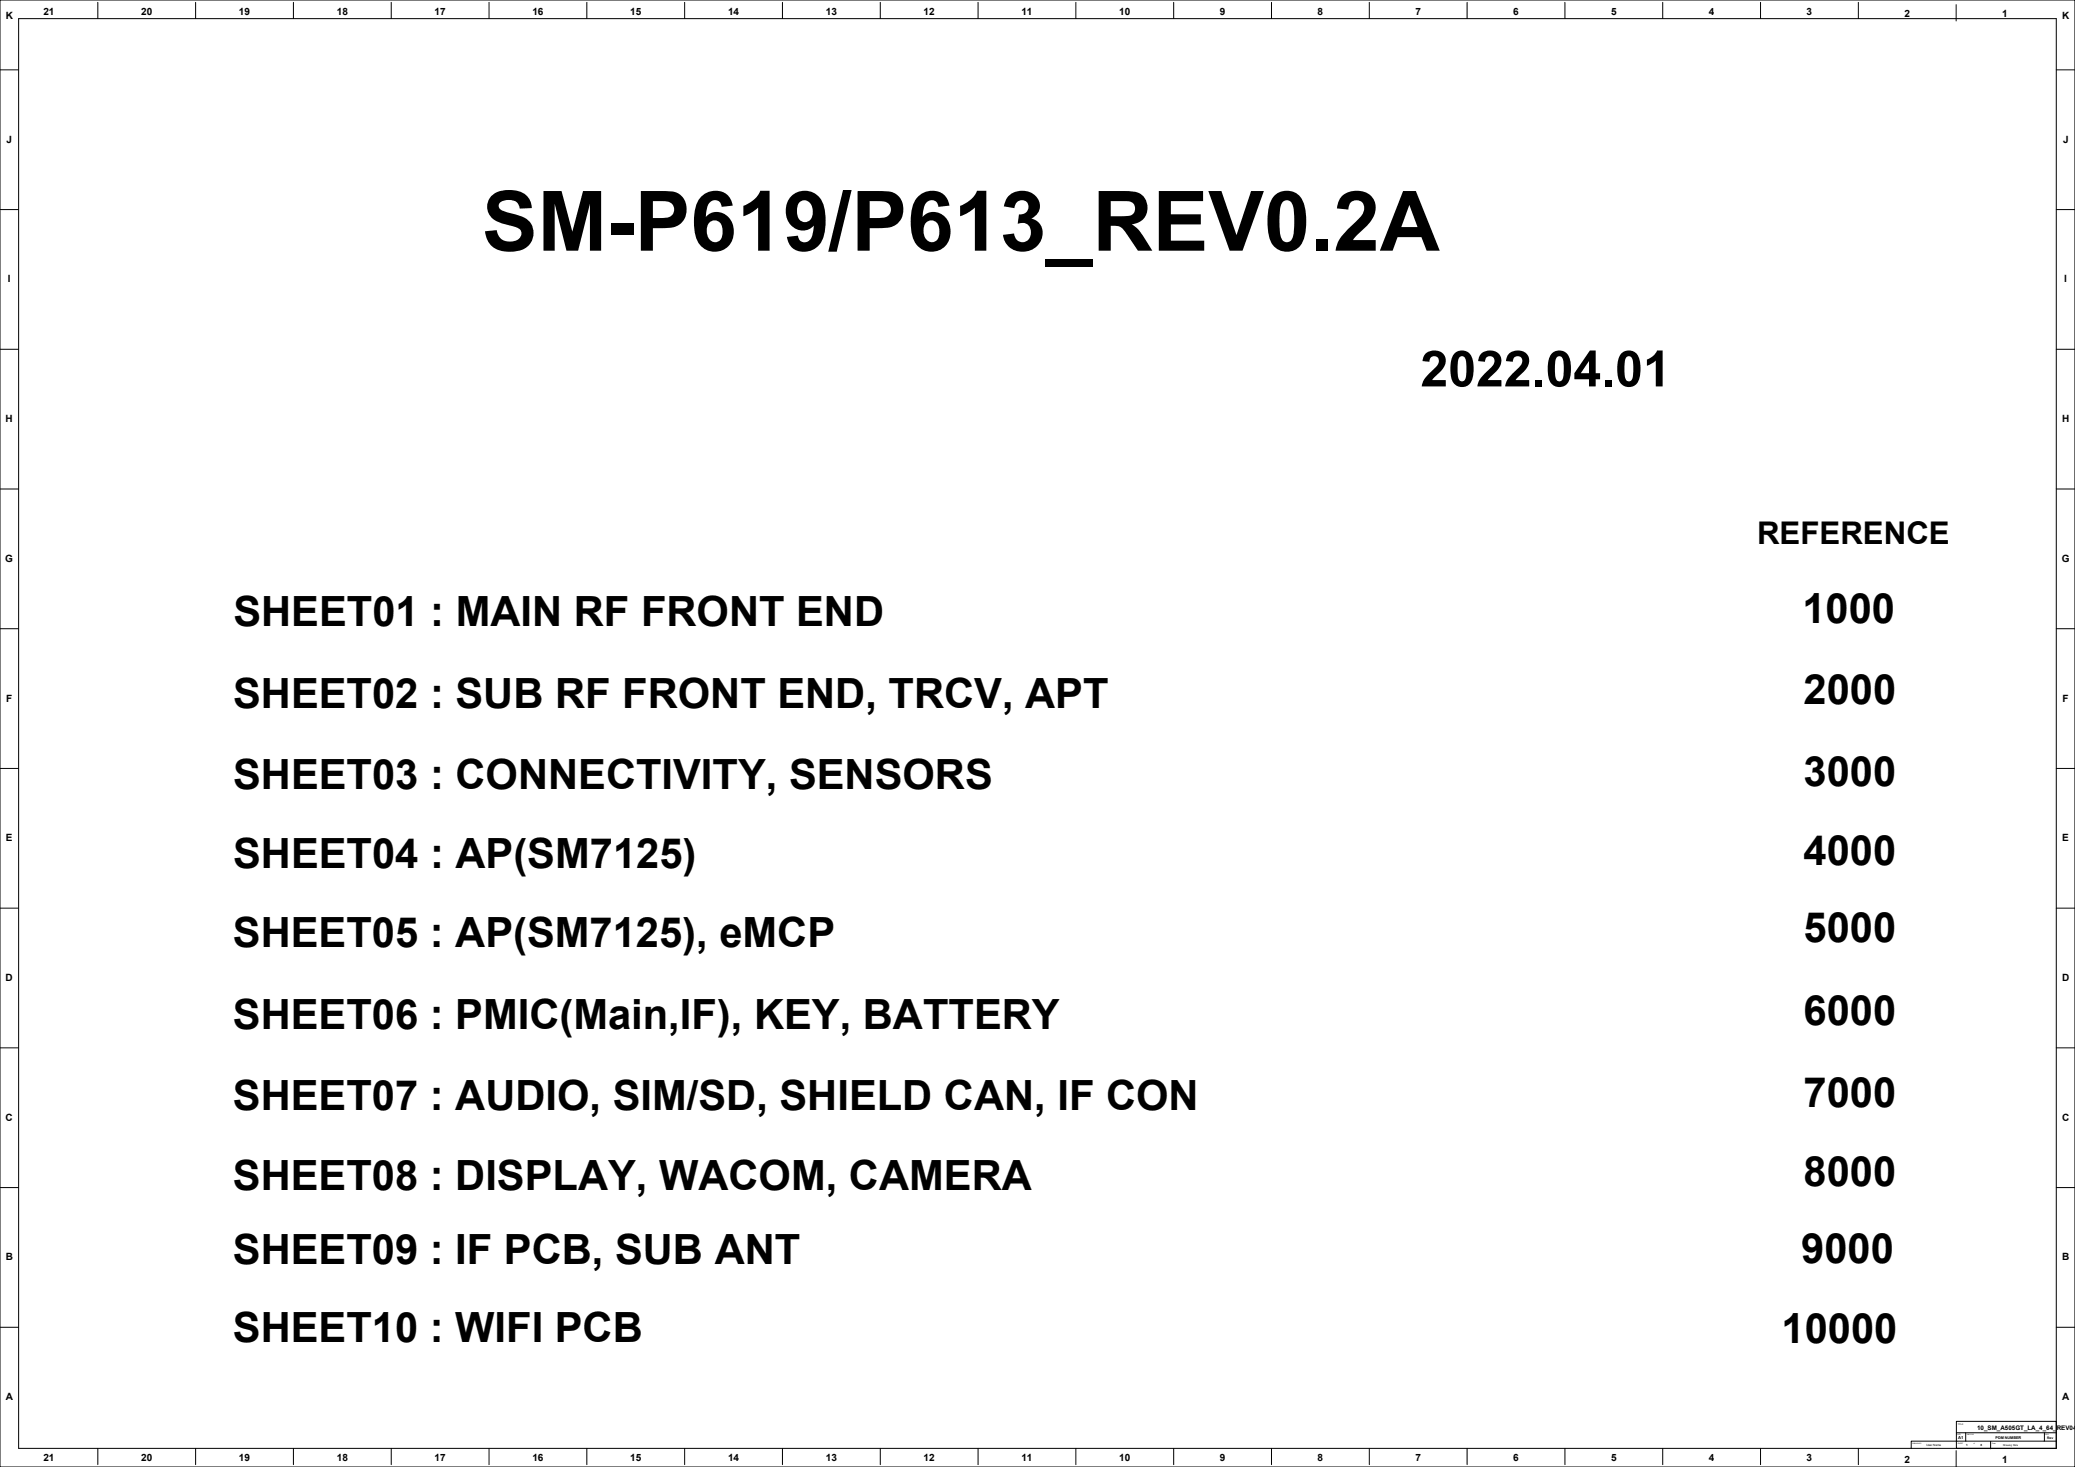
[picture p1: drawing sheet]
<svg xmlns="http://www.w3.org/2000/svg" width="2263mm" height="1600mm" viewBox="0 0 2263 1600" stroke-linecap="round" stroke-linejoin="round" font-family="sans-serif">
<defs><g id="words">
<text font-size="90.9" x="526" y="273">SM-P619/P613_REV0.2A</text>
<text font-size="54.5" x="1549" y="421">2022.04.01</text>
<g font-size="45.5">
<text x="254" y="683">SHEET01 : MAIN RF FRONT END</text>
<text x="1966" y="679">1000</text>
<text x="1967" y="768">2000</text>
<text x="254" y="772">SHEET02 : SUB RF FRONT END, TRCV, APT</text>
<text x="1967" y="857">3000</text>
<text x="254" y="861">SHEET03 : CONNECTIVITY, SENSORS</text>
<text x="254" y="947">SHEET04 : AP(SM7125)</text>
<text x="1967" y="943">4000</text>
<text x="1967" y="1027">5000</text>
<text x="254" y="1033">SHEET05 : AP(SM7125), eMCP</text>
<text x="1967" y="1118">6000</text>
<text x="254" y="1122">SHEET06 : PMIC(Main,IF), KEY, BATTERY</text>
<text x="254" y="1211">SHEET07 : AUDIO, SIM/SD, SHIELD CAN, IF CON</text>
<text x="1967" y="1207">7000</text>
<text x="1967" y="1294">8000</text>
<text x="254" y="1297">SHEET08 : DISPLAY, WACOM, CAMERA</text>
<text x="254" y="1379">SHEET09 : IF PCB, SUB ANT</text>
<text x="1964" y="1377">9000</text>
<text x="254" y="1464">SHEET10 : WIFI PCB</text>
<text x="1943" y="1465">10000</text>
</g>
<text font-size="34.1" x="1916" y="593">REFERENCE</text>
<g font-size="10.9">
<text x="47" y="16">21</text>
<text x="154" y="16">20</text>
<text x="261" y="16">19</text>
<text x="367" y="16">18</text>
<text x="474" y="16">17</text>
<text x="581" y="16">16</text>
<text x="687" y="16">15</text>
<text x="794" y="16">14</text>
<text x="901" y="16">13</text>
<text x="1007" y="16">12</text>
<text x="1114" y="16">11</text>
<text x="1220" y="16">10</text>
<text x="1330" y="16">9</text>
<text x="1437" y="16">8</text>
<text x="1543" y="16">7</text>
<text x="1650" y="16">6</text>
<text x="1757" y="16">5</text>
<text x="1863" y="16">4</text>
<text x="1970" y="16">3</text>
<text x="6" y="21">K</text>
<text x="2077" y="19">2</text>
<text x="2183" y="19">1</text>
<text x="2249" y="21">K</text>
<text x="7" y="156">J</text>
<text x="2250" y="156">J</text>
<text x="8" y="308">I</text>
<text x="2251" y="308">I</text>
<text x="6" y="460">H</text>
<text x="2249" y="460">H</text>
<text x="6" y="613">G</text>
<text x="2248" y="613">G</text>
<text x="7" y="765">F</text>
<text x="2249" y="765">F</text>
<text x="6" y="917">E</text>
<text x="2249" y="917">E</text>
<text x="6" y="1070">D</text>
<text x="2249" y="1070">D</text>
<text x="6" y="1222">C</text>
<text x="2249" y="1222">C</text>
<text x="6" y="1375">B</text>
<text x="2249" y="1375">B</text>
<text x="6" y="1527">A</text>
<text x="2249" y="1527">A</text>
<text x="47" y="1593">21</text>
<text x="154" y="1593">20</text>
<text x="261" y="1593">19</text>
<text x="367" y="1593">18</text>
<text x="474" y="1593">17</text>
<text x="581" y="1593">16</text>
<text x="687" y="1593">15</text>
<text x="794" y="1593">14</text>
<text x="901" y="1593">13</text>
<text x="1007" y="1593">12</text>
<text x="1114" y="1593">11</text>
<text x="1220" y="1593">10</text>
<text x="1330" y="1593">9</text>
<text x="1437" y="1593">8</text>
<text x="1543" y="1593">7</text>
<text x="1650" y="1593">6</text>
<text x="1757" y="1593">5</text>
<text x="1863" y="1593">4</text>
<text x="1970" y="1593">3</text>
<text x="2077" y="1595">2</text>
<text x="2183" y="1595">1</text>
</g>
<text font-size="6.8" x="2156" y="1559">10_SM_A505GT_LA_4_64_REV04</text>
<text font-size="4.5" x="2135" y="1569">A1</text>
<text font-size="4.1" x="2176" y="1569">PDM NUMBER</text>
<text font-size="3.6" x="2232" y="1569">Rev</text>
<g font-size="3.2">
<text x="2101" y="1576">User Name</text>
<text x="2144" y="1577">1</text>
<text x="2160" y="1577">8</text>
</g>
<text font-size="2.7" x="2184" y="1577">Drawing Date</text>
<text font-size="2.3" x="2135" y="1554">TITLE</text>
<g font-size="1.8">
<text x="2134" y="1565">SIZE</text>
<text x="2145" y="1565">DWG NO</text>
<text x="2231" y="1565">REV</text>
<text x="2086" y="1575">DRAWN BY</text>
<text x="2135" y="1574">SHEET</text>
<text x="2152" y="1574">of</text>
<text x="2172" y="1574">Date</text>
</g>
</g></defs>
<g fill="none" stroke="#000" stroke-width="1.09">
<path d="M0 0h2263v1600h-2263zM107 3v17M213 3v17M320 3v17M427 3v17M533 3v17M640 3v17M747 3v17M853 3v17M960 3v17M1067 3v17M1173 3v17"/>
<path d="M1280 3v17M1387 3v17M1493 3v17M1600 3v17M1706 3v17M1813 3v17M1920 3v17M2026 3v17M2133 5v18M20 20h2222v1560h-2222zM0 76h20M2242 76h21"/>
<path d="M0 229h20M2242 229h21M0 381h20M2242 381h21M0 533h20M2242 533h21M0 686h20M2242 686h21M0 838h20M2242 838h21M0 990h20M2242 990h21"/>
<path d="M0 1143h20M2242 1143h21M0 1295h20M2242 1295h21M0 1447h20M2242 1447h21M2133 1550h109v30h-109zM107 1580v17M213 1580v17M320 1580v17M427 1580v17M533 1580v17"/>
<path d="M640 1580v17M747 1580v17M853 1580v17M960 1580v17M1067 1580v17M1173 1580v17M1280 1580v17M1387 1580v17M1493 1580v17M1600 1580v17M1706 1580v17M1813 1580v17"/>
<path d="M1920 1580v17M2026 1580v17M2133 1563h109M2144 1563v9M2171 1572v8M2229 1563v9M2242 1572h-158v8M2133 1582v18"/>
</g>
<use href="#words"/>
</svg>
